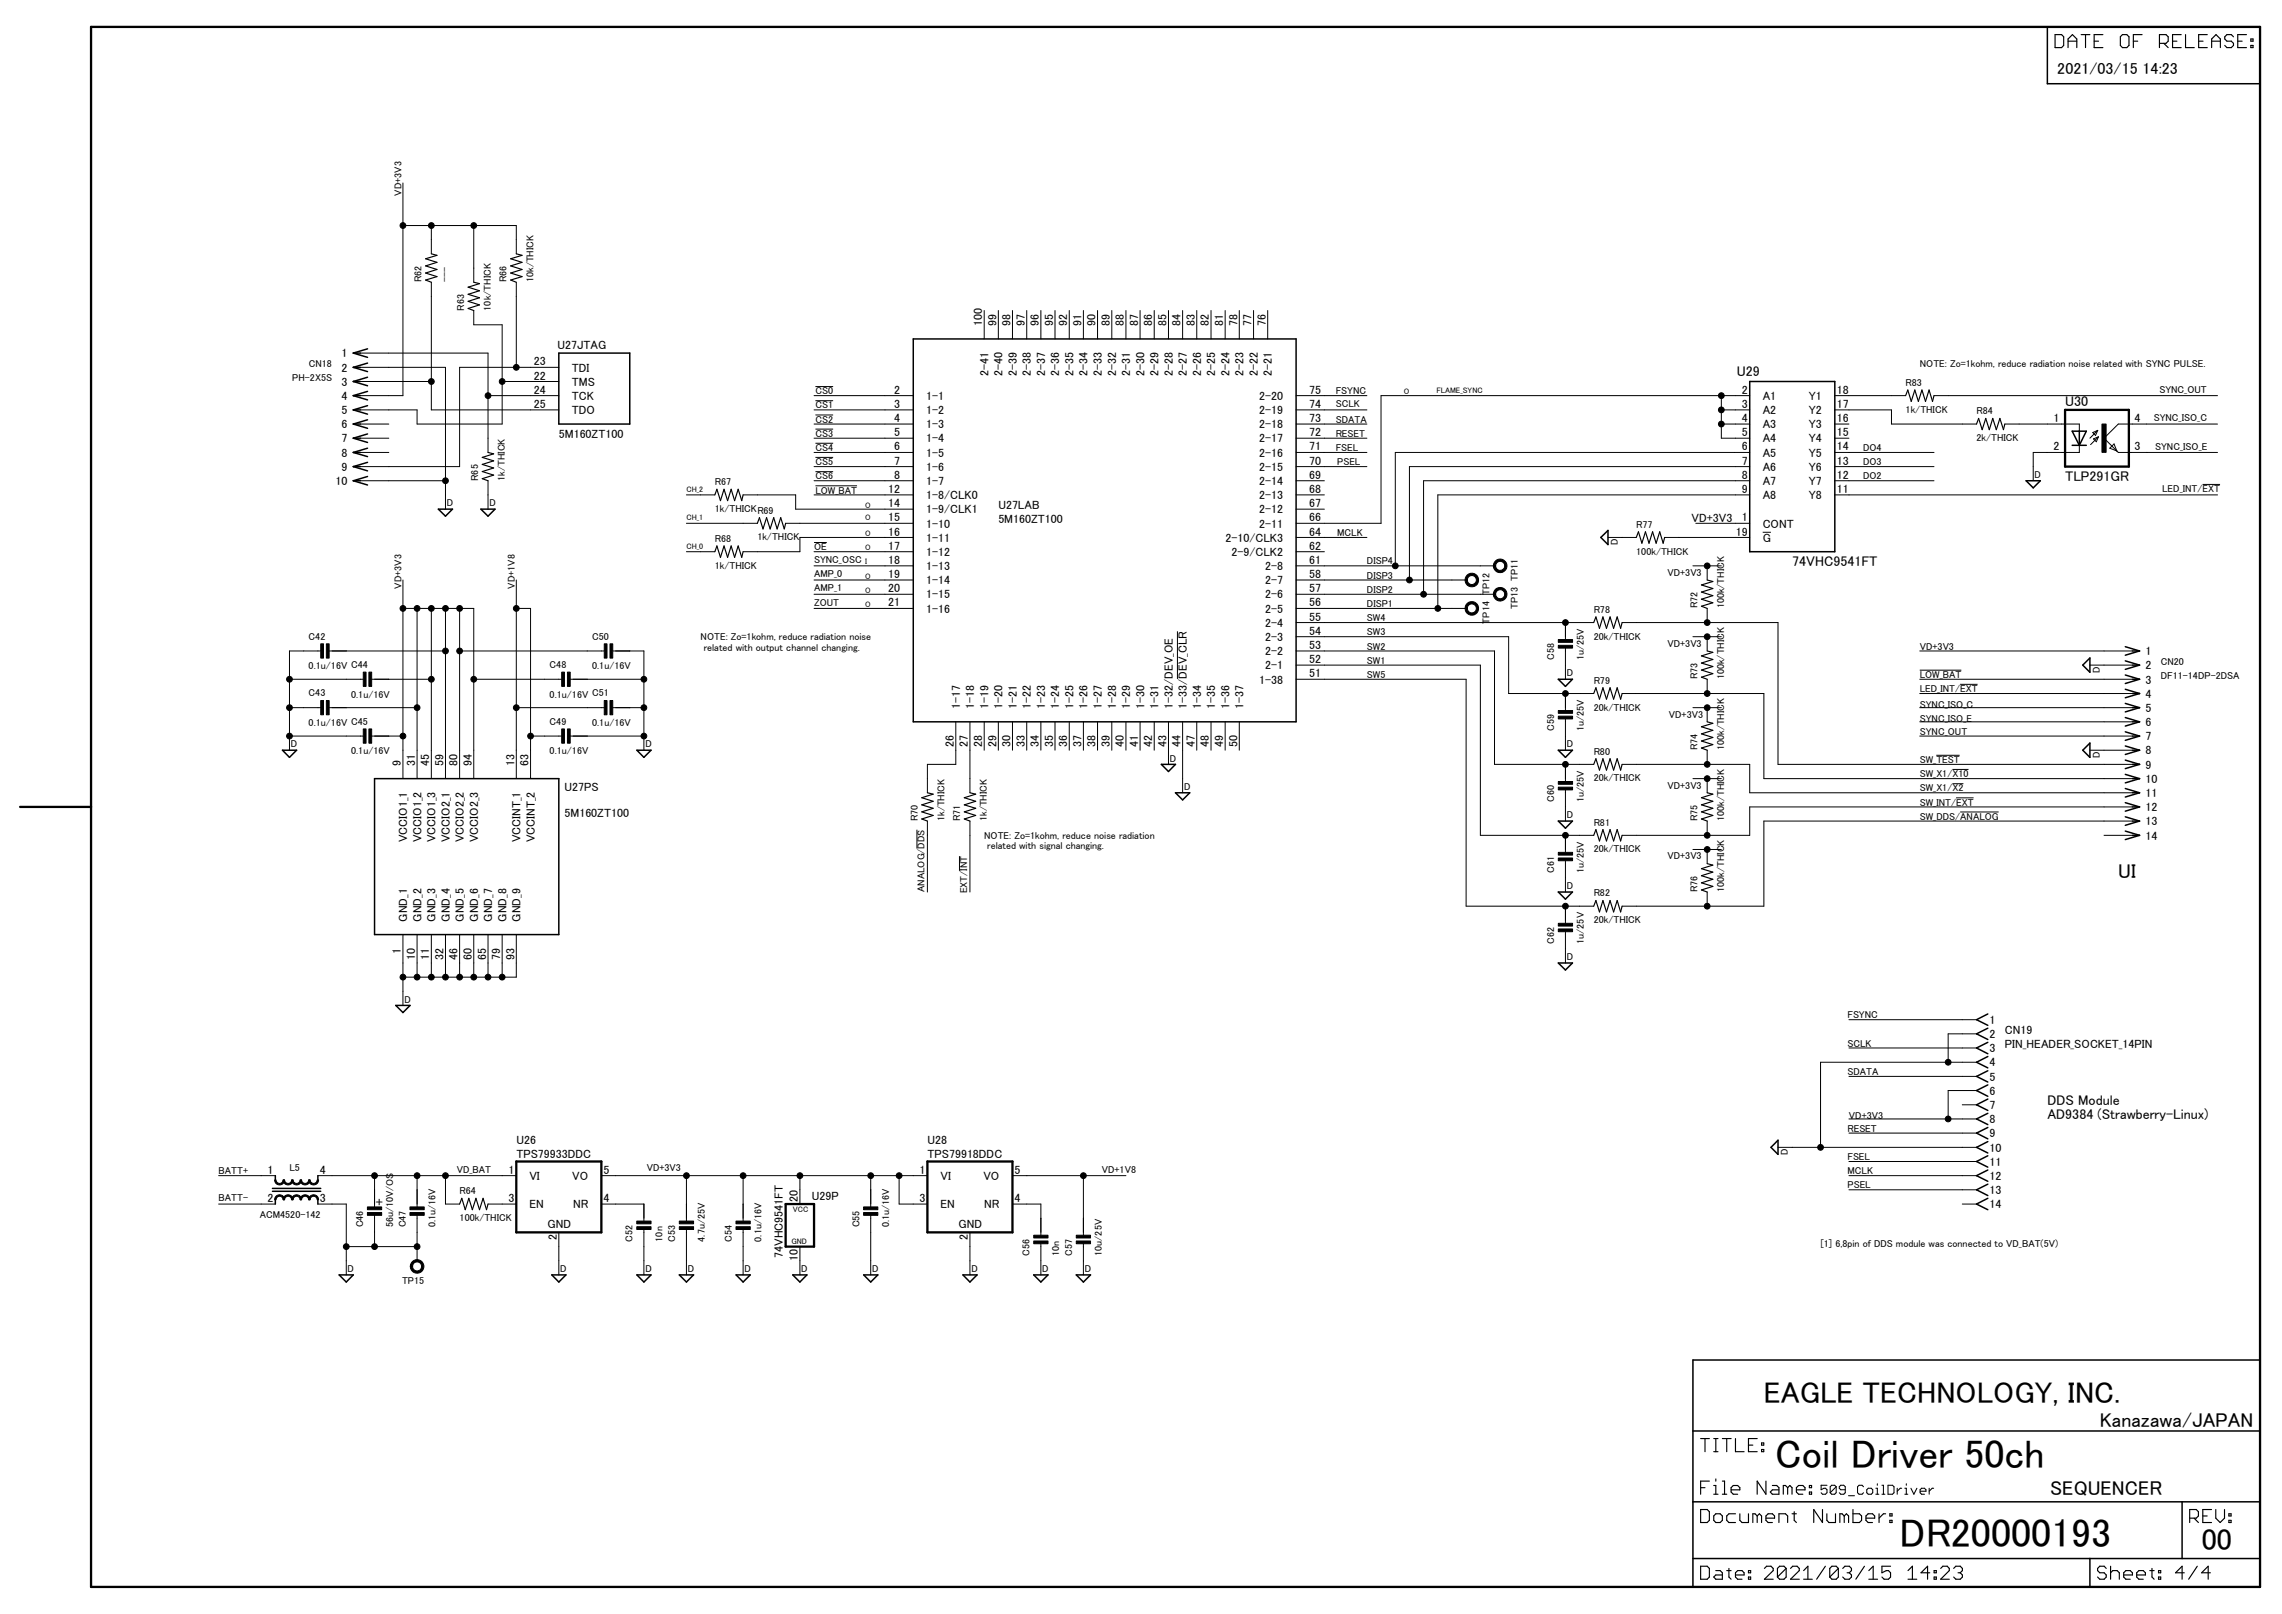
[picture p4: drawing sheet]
<svg xmlns="http://www.w3.org/2000/svg" width="420mm" height="297mm" viewBox="0 0 420 297" stroke-linecap="round" stroke-linejoin="round" font-family="sans-serif">
<defs><g id="words">
<g font-size="7.4">
<text x="326.8" y="270.1">Coil Driver 50ch</text>
<text x="349.8" y="284.7">DR20000193</text>
</g>
<g font-size="5.5">
<text x="324.8" y="258.1">EAGLE TECHNOLOGY, INC.</text>
<text x="405.4" y="285.3">00</text>
</g>
<g font-size="3.7">
<text x="390" y="161.6">UI</text>
<text x="386.6" y="262.6">Kanazawa/JAPAN</text>
<text x="377.5" y="275.1">SEQUENCER</text>
</g>
<g font-size="2.9">
<text x="378.8" y="13.6">2021/03/15</text>
<text x="394.5" y="13.6">14:23</text>
</g>
<g font-size="2.6">
<text x="319.8" y="69.2">U29</text>
<text x="380.2" y="74.8">U30</text>
<text x="380.2" y="88.5">TLP291GR</text>
<text x="330" y="104.1">74VHC9541FT</text>
<text x="377" y="203.3">DDS Module</text>
<text x="377" y="205.9">AD9384 (Strawberry-Linux)</text>
<text x="69.2" y="222.1">+</text>
</g>
<g font-size="2.2">
<text x="180.8" y="60" transform="rotate(-90 180.8 60)">100</text>
<text x="183.4" y="60" transform="rotate(-90 183.4 60)">99</text>
<text x="186.1" y="60" transform="rotate(-90 186.1 60)">98</text>
<text x="188.7" y="60" transform="rotate(-90 188.7 60)">97</text>
<text x="191.3" y="60" transform="rotate(-90 191.3 60)">96</text>
<text x="193.9" y="60" transform="rotate(-90 193.9 60)">95</text>
<text x="196.5" y="60" transform="rotate(-90 196.5 60)">92</text>
<text x="199.1" y="60" transform="rotate(-90 199.1 60)">91</text>
<text x="201.7" y="60" transform="rotate(-90 201.7 60)">90</text>
<text x="204.3" y="60" transform="rotate(-90 204.3 60)">89</text>
<text x="206.9" y="60" transform="rotate(-90 206.9 60)">88</text>
<text x="209.5" y="60" transform="rotate(-90 209.5 60)">87</text>
<text x="212.2" y="60" transform="rotate(-90 212.2 60)">86</text>
<text x="214.8" y="60" transform="rotate(-90 214.8 60)">85</text>
<text x="217.4" y="60" transform="rotate(-90 217.4 60)">84</text>
<text x="220" y="60" transform="rotate(-90 220 60)">83</text>
<text x="222.6" y="60" transform="rotate(-90 222.6 60)">82</text>
<text x="225.2" y="60" transform="rotate(-90 225.2 60)">81</text>
<text x="227.8" y="60" transform="rotate(-90 227.8 60)">78</text>
<text x="230.4" y="60" transform="rotate(-90 230.4 60)">77</text>
<text x="233" y="60" transform="rotate(-90 233 60)">76</text>
<text x="62.9" y="65.8">1</text>
<text x="102.6" y="64.2">U27JTAG</text>
<text x="62.9" y="68.4">2</text>
<text x="62.9" y="71">3</text>
<text x="98.3" y="67.2">23</text>
<text x="98.3" y="69.8">22</text>
<text x="105.3" y="68.4">TDI</text>
<text x="105.3" y="71">TMS</text>
<text x="182" y="69.2" transform="rotate(-90 182 69.2)">2-41</text>
<text x="184.6" y="69.2" transform="rotate(-90 184.6 69.2)">2-40</text>
<text x="187.2" y="69.2" transform="rotate(-90 187.2 69.2)">2-39</text>
<text x="189.8" y="69.2" transform="rotate(-90 189.8 69.2)">2-38</text>
<text x="192.4" y="69.2" transform="rotate(-90 192.4 69.2)">2-37</text>
<text x="195" y="69.2" transform="rotate(-90 195 69.2)">2-36</text>
<text x="197.6" y="69.2" transform="rotate(-90 197.6 69.2)">2-35</text>
<text x="200.3" y="69.2" transform="rotate(-90 200.3 69.2)">2-34</text>
<text x="202.9" y="69.2" transform="rotate(-90 202.9 69.2)">2-33</text>
<text x="205.5" y="69.2" transform="rotate(-90 205.5 69.2)">2-32</text>
<text x="208.1" y="69.2" transform="rotate(-90 208.1 69.2)">2-31</text>
<text x="210.7" y="69.2" transform="rotate(-90 210.7 69.2)">2-30</text>
<text x="213.3" y="69.2" transform="rotate(-90 213.3 69.2)">2-29</text>
<text x="215.9" y="69.2" transform="rotate(-90 215.9 69.2)">2-28</text>
<text x="218.5" y="69.2" transform="rotate(-90 218.5 69.2)">2-27</text>
<text x="221.1" y="69.2" transform="rotate(-90 221.1 69.2)">2-26</text>
<text x="223.7" y="69.2" transform="rotate(-90 223.7 69.2)">2-25</text>
<text x="226.4" y="69.2" transform="rotate(-90 226.4 69.2)">2-24</text>
<text x="229" y="69.2" transform="rotate(-90 229 69.2)">2-23</text>
<text x="231.6" y="69.2" transform="rotate(-90 231.6 69.2)">2-22</text>
<text x="234.2" y="69.2" transform="rotate(-90 234.2 69.2)">2-21</text>
<text x="62.9" y="73.6">4</text>
<text x="62.9" y="76.2">5</text>
<text x="98.3" y="72.5">24</text>
<text x="98.3" y="75.1">25</text>
<text x="105.3" y="73.6">TCK</text>
<text x="105.3" y="76.2">TDO</text>
<text x="164.6" y="75.1">3</text>
<text x="164.6" y="72.5">2</text>
<text x="164.6" y="77.7">4</text>
<text x="170.6" y="76.2">1-2</text>
<text x="170.6" y="73.6">1-1</text>
<text x="231.8" y="76.2">2-19</text>
<text x="231.8" y="73.6">2-20</text>
<text x="241" y="77.7">73</text>
<text x="241" y="75.1">74</text>
<text x="241" y="72.5">75</text>
<text x="320.7" y="72.5">2</text>
<text x="320.7" y="75.1">3</text>
<text x="320.7" y="77.7">4</text>
<text x="324.6" y="73.6">A1</text>
<text x="324.6" y="76.2">A2</text>
<text x="333" y="73.6">Y1</text>
<text x="333" y="76.2">Y2</text>
<text x="338.2" y="72.5">18</text>
<text x="338.2" y="75.1">17</text>
<text x="338.2" y="77.7">16</text>
<text x="378.1" y="77.7">1</text>
<text x="393" y="77.7">4</text>
<text x="62.9" y="78.8">6</text>
<text x="62.9" y="81.4">7</text>
<text x="102.9" y="80.6">5M160ZT100</text>
<text x="164.6" y="82.9">6</text>
<text x="164.6" y="80.3">5</text>
<text x="170.6" y="81.4">1-4</text>
<text x="170.6" y="78.8">1-3</text>
<text x="231.8" y="81.4">2-17</text>
<text x="231.8" y="78.8">2-18</text>
<text x="241" y="82.9">71</text>
<text x="241" y="80.3">72</text>
<text x="320.7" y="80.3">5</text>
<text x="320.7" y="82.9">6</text>
<text x="324.6" y="78.8">A3</text>
<text x="324.6" y="81.4">A4</text>
<text x="333" y="78.8">Y3</text>
<text x="333" y="81.4">Y4</text>
<text x="338.2" y="80.3">15</text>
<text x="338.2" y="82.9">14</text>
<text x="378.1" y="82.9">2</text>
<text x="393" y="82.9">3</text>
<text x="61.8" y="89.3">10</text>
<text x="62.9" y="84">8</text>
<text x="62.9" y="86.7">9</text>
<text x="164.6" y="88.1">8</text>
<text x="164.6" y="85.5">7</text>
<text x="170.6" y="89.3">1-7</text>
<text x="170.6" y="86.7">1-6</text>
<text x="170.6" y="84">1-5</text>
<text x="231.8" y="89.3">2-14</text>
<text x="231.8" y="86.7">2-15</text>
<text x="231.8" y="84">2-16</text>
<text x="241" y="88.1">69</text>
<text x="241" y="85.5">70</text>
<text x="320.7" y="85.5">7</text>
<text x="320.7" y="88.1">8</text>
<text x="324.6" y="84">A5</text>
<text x="324.6" y="86.7">A6</text>
<text x="324.6" y="89.3">A7</text>
<text x="333" y="84">Y5</text>
<text x="333" y="86.7">Y6</text>
<text x="333" y="89.3">Y7</text>
<text x="338.2" y="85.5">13</text>
<text x="338.2" y="88.1">12</text>
<text x="163.5" y="95.9">15</text>
<text x="163.5" y="93.3">14</text>
<text x="163.5" y="90.7">12</text>
<text x="170.6" y="94.5">1-9/CLK1</text>
<text x="170.6" y="91.9">1-8/CLK0</text>
<text x="183.8" y="93.7">U27LAB</text>
<text x="231.8" y="94.5">2-12</text>
<text x="231.8" y="91.9">2-13</text>
<text x="241" y="95.9">66</text>
<text x="241" y="93.3">67</text>
<text x="241" y="90.7">68</text>
<text x="320.7" y="90.7">9</text>
<text x="320.7" y="95.9">1</text>
<text x="324.6" y="91.9">A8</text>
<text x="333" y="91.9">Y8</text>
<text x="338.2" y="90.7">11</text>
<text x="163.5" y="98.6">16</text>
<text x="163.5" y="101.2">17</text>
<text x="170.6" y="99.7">1-11</text>
<text x="170.6" y="97.1">1-10</text>
<text x="183.8" y="96.3">5M160ZT100</text>
<text x="225.7" y="99.7">2-10/CLK3</text>
<text x="231.8" y="97.1">2-11</text>
<text x="241" y="101.2">62</text>
<text x="241" y="98.6">64</text>
<text x="311.4" y="96">VD+3V3</text>
<text x="319.6" y="98.6">19</text>
<text x="324.6" y="99.7">G</text>
<text x="324.6" y="97.1">CONT</text>
<text x="163.5" y="103.8">18</text>
<text x="163.5" y="106.4">19</text>
<text x="170.6" y="102.3">1-12</text>
<text x="170.6" y="104.9">1-13</text>
<text x="170.6" y="107.5">1-14</text>
<text x="226.8" y="102.3">2-9/CLK2</text>
<text x="232.9" y="107.5">2-7</text>
<text x="232.9" y="104.9">2-8</text>
<text x="241" y="106.4">58</text>
<text x="241" y="103.8">61</text>
<text x="163.5" y="109">20</text>
<text x="163.5" y="111.6">21</text>
<text x="170.6" y="110.1">1-15</text>
<text x="170.6" y="112.8">1-16</text>
<text x="232.9" y="112.8">2-5</text>
<text x="232.9" y="110.1">2-6</text>
<text x="241" y="111.6">56</text>
<text x="241" y="109">57</text>
<text x="232.9" y="118">2-3</text>
<text x="232.9" y="115.4">2-4</text>
<text x="241" y="119.4">53</text>
<text x="241" y="116.8">54</text>
<text x="241" y="114.2">55</text>
<text x="231.8" y="125.8">1-38</text>
<text x="232.9" y="123.2">2-1</text>
<text x="232.9" y="120.6">2-2</text>
<text x="241" y="124.7">51</text>
<text x="241" y="122">52</text>
<text x="395" y="120.6">1</text>
<text x="395" y="123.2">2</text>
<text x="395" y="125.8">3</text>
<text x="176.8" y="130.4" transform="rotate(-90 176.8 130.4)">1-17</text>
<text x="179.4" y="130.4" transform="rotate(-90 179.4 130.4)">1-18</text>
<text x="182" y="130.4" transform="rotate(-90 182 130.4)">1-19</text>
<text x="184.6" y="130.4" transform="rotate(-90 184.6 130.4)">1-20</text>
<text x="187.2" y="130.4" transform="rotate(-90 187.2 130.4)">1-21</text>
<text x="189.8" y="130.4" transform="rotate(-90 189.8 130.4)">1-22</text>
<text x="192.4" y="130.4" transform="rotate(-90 192.4 130.4)">1-23</text>
<text x="195" y="130.4" transform="rotate(-90 195 130.4)">1-24</text>
<text x="197.6" y="130.4" transform="rotate(-90 197.6 130.4)">1-25</text>
<text x="200.3" y="130.4" transform="rotate(-90 200.3 130.4)">1-26</text>
<text x="202.9" y="130.4" transform="rotate(-90 202.9 130.4)">1-27</text>
<text x="205.5" y="130.4" transform="rotate(-90 205.5 130.4)">1-28</text>
<text x="208.1" y="130.4" transform="rotate(-90 208.1 130.4)">1-29</text>
<text x="210.7" y="130.4" transform="rotate(-90 210.7 130.4)">1-30</text>
<text x="213.3" y="130.4" transform="rotate(-90 213.3 130.4)">1-31</text>
<text x="215.9" y="130.4" transform="rotate(-90 215.9 130.4)">1-32/DEV_OE</text>
<text x="218.5" y="130.4" transform="rotate(-90 218.5 130.4)">1-33/DEV_CLR</text>
<text x="221.1" y="130.4" transform="rotate(-90 221.1 130.4)">1-34</text>
<text x="223.7" y="130.4" transform="rotate(-90 223.7 130.4)">1-35</text>
<text x="226.4" y="130.4" transform="rotate(-90 226.4 130.4)">1-36</text>
<text x="229" y="130.4" transform="rotate(-90 229 130.4)">1-37</text>
<text x="395" y="128.4">4</text>
<text x="395" y="131">5</text>
<text x="175.6" y="137.5" transform="rotate(-90 175.6 137.5)">26</text>
<text x="178.2" y="137.5" transform="rotate(-90 178.2 137.5)">27</text>
<text x="180.8" y="137.5" transform="rotate(-90 180.8 137.5)">28</text>
<text x="183.4" y="137.5" transform="rotate(-90 183.4 137.5)">29</text>
<text x="186.1" y="137.5" transform="rotate(-90 186.1 137.5)">30</text>
<text x="188.7" y="137.5" transform="rotate(-90 188.7 137.5)">33</text>
<text x="191.3" y="137.5" transform="rotate(-90 191.3 137.5)">34</text>
<text x="193.9" y="137.5" transform="rotate(-90 193.9 137.5)">35</text>
<text x="196.5" y="137.5" transform="rotate(-90 196.5 137.5)">36</text>
<text x="199.1" y="137.5" transform="rotate(-90 199.1 137.5)">37</text>
<text x="201.7" y="137.5" transform="rotate(-90 201.7 137.5)">38</text>
<text x="204.3" y="137.5" transform="rotate(-90 204.3 137.5)">39</text>
<text x="206.9" y="137.5" transform="rotate(-90 206.9 137.5)">40</text>
<text x="209.5" y="137.5" transform="rotate(-90 209.5 137.5)">41</text>
<text x="212.2" y="137.5" transform="rotate(-90 212.2 137.5)">42</text>
<text x="214.8" y="137.5" transform="rotate(-90 214.8 137.5)">43</text>
<text x="217.4" y="137.5" transform="rotate(-90 217.4 137.5)">44</text>
<text x="220" y="137.5" transform="rotate(-90 220 137.5)">47</text>
<text x="222.6" y="137.5" transform="rotate(-90 222.6 137.5)">48</text>
<text x="225.2" y="137.5" transform="rotate(-90 225.2 137.5)">49</text>
<text x="227.8" y="137.5" transform="rotate(-90 227.8 137.5)">50</text>
<text x="395" y="133.6">6</text>
<text x="395" y="136.2">7</text>
<text x="73.8" y="140.9" transform="rotate(-90 73.8 140.9)">9</text>
<text x="76.4" y="140.9" transform="rotate(-90 76.4 140.9)">31</text>
<text x="79" y="140.9" transform="rotate(-90 79 140.9)">45</text>
<text x="81.7" y="140.9" transform="rotate(-90 81.7 140.9)">59</text>
<text x="84.3" y="140.9" transform="rotate(-90 84.3 140.9)">80</text>
<text x="86.9" y="140.9" transform="rotate(-90 86.9 140.9)">94</text>
<text x="94.7" y="140.9" transform="rotate(-90 94.7 140.9)">13</text>
<text x="97.3" y="140.9" transform="rotate(-90 97.3 140.9)">63</text>
<text x="395" y="138.9">8</text>
<text x="395" y="141.5">9</text>
<text x="103.9" y="145.6">U27PS</text>
<text x="395" y="144.1">10</text>
<text x="395" y="146.7">11</text>
<text x="395" y="149.3">12</text>
<text x="75" y="155" transform="rotate(-90 75 155)">VCCIO1_1</text>
<text x="77.6" y="155" transform="rotate(-90 77.6 155)">VCCIO1_2</text>
<text x="80.2" y="155" transform="rotate(-90 80.2 155)">VCCIO1_3</text>
<text x="82.8" y="155" transform="rotate(-90 82.8 155)">VCCIO2_1</text>
<text x="85.4" y="155" transform="rotate(-90 85.4 155)">VCCIO2_2</text>
<text x="88" y="155" transform="rotate(-90 88 155)">VCCIO2_3</text>
<text x="95.9" y="155" transform="rotate(-90 95.9 155)">VCCINT_1</text>
<text x="98.5" y="155" transform="rotate(-90 98.5 155)">VCCINT_2</text>
<text x="103.9" y="150.3">5M160ZT100</text>
<text x="395" y="151.9">13</text>
<text x="395" y="154.5">14</text>
<text x="75" y="169.6" transform="rotate(-90 75 169.6)">GND_1</text>
<text x="77.6" y="169.6" transform="rotate(-90 77.6 169.6)">GND_2</text>
<text x="80.2" y="169.6" transform="rotate(-90 80.2 169.6)">GND_3</text>
<text x="82.8" y="169.6" transform="rotate(-90 82.8 169.6)">GND_4</text>
<text x="85.4" y="169.6" transform="rotate(-90 85.4 169.6)">GND_5</text>
<text x="88" y="169.6" transform="rotate(-90 88 169.6)">GND_6</text>
<text x="90.6" y="169.6" transform="rotate(-90 90.6 169.6)">GND_7</text>
<text x="93.2" y="169.6" transform="rotate(-90 93.2 169.6)">GND_8</text>
<text x="95.9" y="169.6" transform="rotate(-90 95.9 169.6)">GND_9</text>
<text x="73.8" y="175.5" transform="rotate(-90 73.8 175.5)">1</text>
<text x="76.4" y="176.6" transform="rotate(-90 76.4 176.6)">10</text>
<text x="79" y="176.6" transform="rotate(-90 79 176.6)">11</text>
<text x="81.7" y="176.6" transform="rotate(-90 81.7 176.6)">32</text>
<text x="84.3" y="176.6" transform="rotate(-90 84.3 176.6)">46</text>
<text x="86.9" y="176.6" transform="rotate(-90 86.9 176.6)">60</text>
<text x="89.5" y="176.6" transform="rotate(-90 89.5 176.6)">65</text>
<text x="92.1" y="176.6" transform="rotate(-90 92.1 176.6)">79</text>
<text x="94.7" y="176.6" transform="rotate(-90 94.7 176.6)">93</text>
<text x="366.3" y="188.4">1</text>
<text x="366.3" y="191.1">2</text>
<text x="369.1" y="190.3">CN19</text>
<text x="366.3" y="193.7">3</text>
<text x="366.3" y="196.3">4</text>
<text x="369.1" y="192.9">PIN_HEADER_SOCKET_14PIN</text>
<text x="366.3" y="198.9">5</text>
<text x="366.3" y="201.5">6</text>
<text x="366.3" y="204.1">7</text>
<text x="366.3" y="206.7">8</text>
<text x="366.3" y="209.3">9</text>
<text x="95.1" y="213.1">TPS79933DDC</text>
<text x="95.1" y="210.5">U26</text>
<text x="170.8" y="213.1">TPS79918DDC</text>
<text x="170.8" y="210.5">U28</text>
<text x="366.3" y="211.9">10</text>
<text x="366.3" y="214.5">11</text>
<text x="49.2" y="221.2">2</text>
<text x="49.2" y="216">1</text>
<text x="58.9" y="221.2">3</text>
<text x="58.9" y="216">4</text>
<text x="93.6" y="216">1</text>
<text x="93.6" y="221.2">3</text>
<text x="97.5" y="217.2">VI</text>
<text x="105.4" y="217.2">VO</text>
<text x="111.1" y="216">5</text>
<text x="111.1" y="221.2">4</text>
<text x="146.9" y="221.2" transform="rotate(-90 146.9 221.2)">20</text>
<text x="149.5" y="220.9">U29P</text>
<text x="169.3" y="216">1</text>
<text x="169.3" y="221.2">3</text>
<text x="173.2" y="217.2">VI</text>
<text x="181.1" y="217.2">VO</text>
<text x="186.8" y="216">5</text>
<text x="186.8" y="221.2">4</text>
<text x="366.3" y="217.2">12</text>
<text x="366.3" y="219.8">13</text>
<text x="97.5" y="222.4">EN</text>
<text x="100.8" y="226">GND</text>
<text x="105.5" y="222.4">NR</text>
<text x="173.2" y="222.4">EN</text>
<text x="176.5" y="226">GND</text>
<text x="181.2" y="222.4">NR</text>
<text x="366.3" y="222.4">14</text>
<text x="102.5" y="228.3" transform="rotate(-90 102.5 228.3)">2</text>
<text x="144.1" y="231.5" transform="rotate(-90 144.1 231.5)">74VHC9541FT</text>
<text x="146.9" y="232" transform="rotate(-90 146.9 232)">10</text>
<text x="178.2" y="228.3" transform="rotate(-90 178.2 228.3)">2</text>
</g>
<g font-size="1.8">
<text x="73.9" y="36" transform="rotate(-90 73.9 36)">VD+3V3</text>
<text x="77.6" y="51.9" transform="rotate(-90 77.6 51.9)">R62</text>
<text x="82.5" y="51.9" transform="rotate(-90 82.5 51.9)">---</text>
<text x="93.3" y="51.9" transform="rotate(-90 93.3 51.9)">R66</text>
<text x="98.2" y="51.9" transform="rotate(-90 98.2 51.9)">10k/THICK</text>
<text x="85.4" y="57.2" transform="rotate(-90 85.4 57.2)">R63</text>
<text x="90.4" y="57.2" transform="rotate(-90 90.4 57.2)">10k/THICK</text>
<text x="53.8" y="70.2">PH-2X5S</text>
<text x="56.9" y="67.6">CN18</text>
<text x="350.9" y="71">R83</text>
<text x="353.5" y="67.6">NOTE: Zo=1kohm, reduce radiation noise related with SYNC PULSE.</text>
<text x="150.1" y="77.8">CS2</text>
<text x="150.1" y="75.2">CS1</text>
<text x="150.1" y="72.6">CS0</text>
<text x="245.9" y="72.6">FSYNC</text>
<text x="245.9" y="74.9">SCLK</text>
<text x="245.9" y="77.8">SDATA</text>
<text x="350.9" y="76">1k/THICK</text>
<text x="363.9" y="76.2">R84</text>
<text x="396.5" y="77.5">SYNC_ISO_C</text>
<text x="397.6" y="72.3">SYNC_OUT</text>
<text x="150.1" y="83">CS4</text>
<text x="150.1" y="80.4">CS3</text>
<text x="245.9" y="80.4">RESET</text>
<text x="245.9" y="83">FSEL</text>
<text x="343" y="83">DO4</text>
<text x="363.9" y="81.2">2k/THICK</text>
<text x="396.8" y="82.7">SYNC_ISO_E</text>
<text x="88" y="88.5" transform="rotate(-90 88 88.5)">R65</text>
<text x="93" y="88.5" transform="rotate(-90 93 88.5)">1k/THICK</text>
<text x="131.6" y="89.3">R67</text>
<text x="150.1" y="88.2">CS6</text>
<text x="150.1" y="85.6">CS5</text>
<text x="246.2" y="85.6">PSEL</text>
<text x="343" y="85.6">DO3</text>
<text x="343" y="88.2">DO2</text>
<text x="374.6" y="88">D</text>
<text x="82.3" y="93.2">D</text>
<text x="90.1" y="93.2">D</text>
<text x="131.6" y="94.2">1k/THICKR69</text>
<text x="150.1" y="90.8">LOW_BAT</text>
<text x="398.1" y="90.6">LED_INT/EXT</text>
<text x="131.6" y="99.7">R68</text>
<text x="139.4" y="99.4">1k/THICK</text>
<text x="149.9" y="101.3">OE</text>
<text x="246.2" y="98.7">MCLK</text>
<text x="297.9" y="100.4" transform="rotate(-90 297.9 100.4)">D</text>
<text x="301.3" y="97.1">R77</text>
<text x="131.6" y="104.7">1k/THICK</text>
<text x="149.9" y="106.2">AMP_0</text>
<text x="149.9" y="103.6">SYNC_OSC</text>
<text x="251.7" y="106.5">DISP3</text>
<text x="251.7" y="103.9">DISP4</text>
<text x="301.3" y="102.1">100k/THICK</text>
<text x="307" y="106">VD+3V3</text>
<text x="73.9" y="108.3" transform="rotate(-90 73.9 108.3)">VD+3V3</text>
<text x="94.8" y="108.3" transform="rotate(-90 94.8 108.3)">VD+1V8</text>
<text x="149.9" y="108.8">AMP_1</text>
<text x="149.9" y="111.4">ZOUT</text>
<text x="251.7" y="111.7">DISP1</text>
<text x="251.7" y="109.1">DISP2</text>
<text x="279.5" y="112.1" transform="rotate(-90 279.5 112.1)">TP13 TP11</text>
<text x="293.4" y="112.8">R78</text>
<text x="312.5" y="112" transform="rotate(-90 312.5 112)">R72</text>
<text x="317.5" y="112" transform="rotate(-90 317.5 112)">100k/THICK</text>
<text x="56.8" y="117.7">C42</text>
<text x="109" y="117.7">C50</text>
<text x="129" y="117.9">NOTE: Zo=1kohm, reduce radiation noise</text>
<text x="129.6" y="119.8">related with output channel changing.</text>
<text x="251.7" y="116.9">SW3</text>
<text x="251.7" y="119.5">SW2</text>
<text x="251.7" y="114.3">SW4</text>
<text x="274.3" y="114.7" transform="rotate(-90 274.3 114.7)">TP14 TP12</text>
<text x="293.4" y="117.7">20k/THICK</text>
<text x="307" y="119">VD+3V3</text>
<text x="353.5" y="119.5">VD+3V3</text>
<text x="56.8" y="123.2">0.1u/16V C44</text>
<text x="101.2" y="122.9">C48</text>
<text x="109" y="123.2">0.1u/16V</text>
<text x="251.7" y="122.1">SW1</text>
<text x="251.7" y="124.8">SW5</text>
<text x="286.1" y="121.5" transform="rotate(-90 286.1 121.5)">C58</text>
<text x="288.5" y="124.5">D</text>
<text x="291.6" y="121.5" transform="rotate(-90 291.6 121.5)">1u/25V</text>
<text x="293.4" y="125.8">R79</text>
<text x="312.5" y="125" transform="rotate(-90 312.5 125)">R73</text>
<text x="317.5" y="125" transform="rotate(-90 317.5 125)">100k/THICK</text>
<text x="353.5" y="124.8">LOW_BAT</text>
<text x="386.6" y="123.9" transform="rotate(-90 386.6 123.9)">D</text>
<text x="397.8" y="125">DF11-14DP-2DSA</text>
<text x="397.8" y="122.4">CN20</text>
<text x="56.8" y="128.2">C43</text>
<text x="64.7" y="128.4">0.1u/16V</text>
<text x="101.2" y="128.4">0.1u/16V C51</text>
<text x="293.4" y="130.8">20k/THICK</text>
<text x="353.5" y="130.2">SYNC_ISO_C</text>
<text x="353.5" y="127.4">LED_INT/EXT</text>
<text x="53.6" y="137.5">D</text>
<text x="56.8" y="133.6">0.1u/16V C45</text>
<text x="101.2" y="133.4">C49</text>
<text x="109" y="133.6">0.1u/16V</text>
<text x="118.8" y="137.5">D</text>
<text x="286.1" y="134.5" transform="rotate(-90 286.1 134.5)">C59</text>
<text x="288.5" y="137.5">D</text>
<text x="291.6" y="134.5" transform="rotate(-90 291.6 134.5)">1u/25V</text>
<text x="307.3" y="132.1">VD+3V3</text>
<text x="353.5" y="135.2">SYNC_OUT</text>
<text x="353.5" y="132.8">SYNC_ISO_E</text>
<text x="64.7" y="138.9">0.1u/16V</text>
<text x="101.2" y="138.9">0.1u/16V</text>
<text x="215.4" y="140.2">D</text>
<text x="293.4" y="143.8">20k/THICK</text>
<text x="293.4" y="138.9">R80</text>
<text x="312.5" y="138.1" transform="rotate(-90 312.5 138.1)">R74</text>
<text x="317.5" y="138.1" transform="rotate(-90 317.5 138.1)">100k/THICK</text>
<text x="353.5" y="140.4">SW_TEST</text>
<text x="353.5" y="143">SW_X1/X10</text>
<text x="386.6" y="139.5" transform="rotate(-90 386.6 139.5)">D</text>
<text x="218" y="145.4">D</text>
<text x="286.1" y="147.6" transform="rotate(-90 286.1 147.6)">C60</text>
<text x="291.6" y="147.6" transform="rotate(-90 291.6 147.6)">1u/25V</text>
<text x="307" y="145.1">VD+3V3</text>
<text x="353.5" y="145.6">SW_X1/X2</text>
<text x="353.5" y="148.2">SW_INT/EXT</text>
<text x="169" y="151.1" transform="rotate(-90 169 151.1)">R70</text>
<text x="173.9" y="151.1" transform="rotate(-90 173.9 151.1)">1k/THICK</text>
<text x="176.8" y="151.1" transform="rotate(-90 176.8 151.1)">R71</text>
<text x="181.2" y="154.4">NOTE: Zo=1kohm, reduce noise radiation</text>
<text x="181.7" y="151.1" transform="rotate(-90 181.7 151.1)">1k/THICK</text>
<text x="288.5" y="150.6">D</text>
<text x="293.4" y="151.9">R81</text>
<text x="312.5" y="151.1" transform="rotate(-90 312.5 151.1)">R75</text>
<text x="317.5" y="151.1" transform="rotate(-90 317.5 151.1)">100k/THICK</text>
<text x="353.5" y="150.9">SW_DDS/ANALOG</text>
<text x="181.8" y="156.3">related with signal changing.</text>
<text x="286.1" y="160.6" transform="rotate(-90 286.1 160.6)">C61</text>
<text x="291.6" y="160.6" transform="rotate(-90 291.6 160.6)">1u/25V</text>
<text x="293.4" y="156.9">20k/THICK</text>
<text x="307" y="158.2">VD+3V3</text>
<text x="170.2" y="164.2" transform="rotate(-90 170.2 164.2)">ANALOG/DDS</text>
<text x="178.1" y="164.4" transform="rotate(-90 178.1 164.4)">EXT/INT</text>
<text x="288.5" y="163.6">D</text>
<text x="293.4" y="165">R82</text>
<text x="312.5" y="164.2" transform="rotate(-90 312.5 164.2)">R76</text>
<text x="317.5" y="164.2" transform="rotate(-90 317.5 164.2)">100k/THICK</text>
<text x="286.1" y="173.7" transform="rotate(-90 286.1 173.7)">C62</text>
<text x="291.6" y="173.7" transform="rotate(-90 291.6 173.7)">1u/25V</text>
<text x="293.4" y="169.9">20k/THICK</text>
<text x="288.5" y="176.7">D</text>
<text x="74.4" y="184.5">D</text>
<text x="340.2" y="187.4">FSYNC</text>
<text x="340.2" y="192.6">SCLK</text>
<text x="340.2" y="197.8">SDATA</text>
<text x="340.2" y="208.3">RESET</text>
<text x="340.4" y="205.9">VD+3V3</text>
<text x="53.3" y="215.5">L5</text>
<text x="84.1" y="215.8">VD_BAT</text>
<text x="119.1" y="215.6">VD+3V3</text>
<text x="202.9" y="215.8">VD+1V8</text>
<text x="329.2" y="212.6" transform="rotate(-90 329.2 212.6)">D</text>
<text x="340.2" y="213.5">FSEL</text>
<text x="40.3" y="216.1">BATT+</text>
<text x="40.3" y="221.1">BATT-</text>
<text x="84.6" y="219.8">R64</text>
<text x="340.2" y="218.7">PSEL</text>
<text x="340.2" y="216.1">MCLK</text>
<text x="47.8" y="224.2">ACM4520-142</text>
<text x="66.9" y="225.9" transform="rotate(-90 66.9 225.9)">C46</text>
<text x="72.4" y="225.9" transform="rotate(-90 72.4 225.9)">56u/10V/OS</text>
<text x="74.7" y="225.9" transform="rotate(-90 74.7 225.9)">C47</text>
<text x="80.2" y="225.9" transform="rotate(-90 80.2 225.9)">0.1u/16V</text>
<text x="84.6" y="224.7">100k/THICK</text>
<text x="158.2" y="225.9" transform="rotate(-90 158.2 225.9)">C55</text>
<text x="163.7" y="225.9" transform="rotate(-90 163.7 225.9)">0.1u/16V</text>
<text x="116.5" y="228.5" transform="rotate(-90 116.5 228.5)">C52</text>
<text x="122" y="228.5" transform="rotate(-90 122 228.5)">10n</text>
<text x="124.3" y="228.5" transform="rotate(-90 124.3 228.5)">C53</text>
<text x="129.8" y="228.5" transform="rotate(-90 129.8 228.5)">4.7u/25V</text>
<text x="134.7" y="228.5" transform="rotate(-90 134.7 228.5)">C54</text>
<text x="140.2" y="228.5" transform="rotate(-90 140.2 228.5)">0.1u/16V</text>
<text x="189.6" y="231.1" transform="rotate(-90 189.6 231.1)">C56</text>
<text x="195" y="231.1" transform="rotate(-90 195 231.1)">10n</text>
<text x="197.4" y="231.1" transform="rotate(-90 197.4 231.1)">C57</text>
<text x="202.9" y="231.1" transform="rotate(-90 202.9 231.1)">10u/25V</text>
<text x="335.2" y="229.4">[1] 6,8pin of DDS module was connected to VD_BAT(5V)</text>
<text x="64" y="234.1">D</text>
<text x="74" y="236.3">TP15</text>
<text x="103.2" y="234.1">D</text>
<text x="118.8" y="234.1">D</text>
<text x="126.7" y="234.1">D</text>
<text x="137.1" y="234.1">D</text>
<text x="147.5" y="234.1">D</text>
<text x="160.6" y="234.1">D</text>
<text x="178.9" y="234.1">D</text>
<text x="191.9" y="234.1">D</text>
<text x="199.7" y="234.1">D</text>
</g>
<g font-size="1.5">
<text x="258.5" y="72.6">O</text>
<text x="264.5" y="72.3">FLAME_SYNC</text>
<text x="126.4" y="95.8">CH_1</text>
<text x="126.4" y="90.6">CH_2</text>
<text x="159.3" y="93.4">O</text>
<text x="159.3" y="95.8">O</text>
<text x="126.4" y="101">CH_0</text>
<text x="159.3" y="101.3">O</text>
<text x="159.3" y="98.7">O</text>
<text x="159.3" y="103.9">I</text>
<text x="159.3" y="106.5">O</text>
<text x="159.3" y="109.1">O</text>
<text x="159.3" y="111.7">O</text>
<text x="146" y="223">VCC</text>
<text x="145.7" y="229">GND</text>
</g>
</g></defs>
<g fill="none" stroke="#000" stroke-width=".18">
<path d="M74.2 33.7v39.1h-7.8M74.2 41.5h20.9v5.2M79.4 51.9v23.5h23.5M79.4 41.5v5.2M87.2 57.1v2.7h5.3v18.2h-15.7v-2.6h-10.4M87.2 41.5v10.4M95.1 51.9v15.7M181.2 57.1v5.3M183.8 57.1v5.3M186.4 57.1v5.3M189 57.1v5.3M191.6 57.1v5.3"/>
<path d="M194.2 57.1v5.3M196.9 57.1v5.3M199.5 57.1v5.3M202.1 57.1v5.3M204.7 57.1v5.3M207.3 57.1v5.3M209.9 57.1v5.3M212.5 57.1v5.3M215.1 57.1v5.3M217.7 57.1v5.3M220.3 57.1v5.3M223 57.1v5.3"/>
<path d="M225.6 57.1v5.3M228.2 57.1v5.3M230.8 57.1v5.3M233.4 57.1v5.3M66.4 67.6h15.6v26.1M66.4 70.2h13M66.4 65h23.5v18.3M66.4 78h5.2M89.9 72.8h13M92.5 70.2h10.4M102.9 67.6h-18.3v18.3h-18.2M149.9 72.8h18.2"/>
<path d="M149.9 75.4h18.2M149.9 78h18.2M150.1 79h3.3M150.1 76.4h3.3M150.1 73.7h3.3M150.1 71.1h3.3M238.6 72.8h13.1M238.6 75.4h13.1M238.6 78h13.1M316.9 75.4h5.3M316.9 72.8v7.8h5.3M316.9 78h5.3"/>
<path d="M322.2 72.8h-67.9v23.5h-15.7M337.8 72.8h13.1M337.8 75.4h10.5v2.6h15.6M337.8 78h2.6M356.1 72.8h52.2M369.1 78h13.7v1.4M385.3 79.6l.9-.4-.4 .9zM386.2 79.2l-1.4 1.4M408.3 78h-18.3l-2.6 2.6 2.6 2.7h18.3M66.4 88.5h15.6M66.4 83.3h5.2M66.4 80.6h5.2"/>
<path d="M89.9 88.5v5.2M126.4 96.3h13M126.4 91.1h5.2M136.8 91.1h9.7v2.6h21.6M144.7 96.3h23.4M149.9 99.8h2.3M149.9 88.5h18.2M149.9 85.9h18.2M149.9 83.3h18.2M149.9 80.6h18.2M149.9 91.1h18.2M150.1 89.4h7.7"/>
<path d="M150.1 86.8h3.3M150.1 84.2h3.3M150.1 81.6h3.3M168.1 98.9h-20.8v2.6h-10.5M238.6 98.9h13.1M238.6 93.7h5.2M238.6 88.5h5.2M238.6 85.9h13.1M238.6 83.3h13.1M238.6 80.6h13.1M238.6 91.1h5.2M296.1 98.9h5.2"/>
<path d="M306.5 98.9h15.7M312.2 96.3h10M322.2 88.5h-60.1v20.9M322.2 85.9h-62.7v20.8M322.2 83.3h-65.3v20.8M322.2 91.1h-57.5v20.9M324.5 98h1.6M337.8 88.5h18.3M337.8 85.9h18.3M337.8 83.3h18.3M337.8 80.6h2.6M337.8 91.1h70.5"/>
<path d="M382.8 82v1.3h-8.4v5.2M385.4 80.8l1-.4-.4 .9zM386.4 80.4l-1.5 1.4M389.2 81.7l.5 1.3-1.2-.5zM405.5 89.2h3.2M59.1 119.8h-5.8v18.3M60.6 119.8h21.4M74.2 106.7v36.6M74.2 112h13v31.3M76.8 112v31.3M79.4 112v31.3M82 112v31.3"/>
<path d="M84.6 112v31.3M84.6 119.8h26.7M95.1 106.7v36.6M95.1 112h2.6v31.3M112.8 119.8h5.8v18.3M126.4 101.5h5.2M149.9 101.5h18.2M149.9 104.1h18.2M149.9 106.7h18.2M149.9 109.4h18.2M149.9 112h18.2M216.8 116.2v8.7"/>
<path d="M238.6 101.5h5.2M238.6 104.1h36.6M238.6 106.7h31.3M238.6 109.4h36.6M238.6 112h31.3M238.6 119.8h36.6v20.9h18.2M238.6 117.2h39.2v10.4h15.6M238.6 114.6h54.8M288.2 114.6v3.1M288.2 119.3v5.7M298.7 114.6h28.7v26.1h65.2M311.7 104.1h5.2"/>
<path d="M311.7 117.2h5.2M314.3 104.1v2.6M314.3 112v2.6M314.3 117.2v2.6M353.5 119.8h39.1M53.3 125h13.6M53.3 130.2h5.8M53.3 135.5h13.6M60.6 130.2h16.2M68.5 125h10.9M68.5 135.5h5.7M87.2 125h16.2"/>
<path d="M95.1 130.2h16.2M97.7 135.5h5.7M105 125h13.6M105 135.5h13.6M112.8 130.2h5.8M176 132.8v7.9h-5.2v5.2M178.6 132.8v13.1M181.2 132.8v5.3M183.8 132.8v5.3M186.4 132.8v5.3M189 132.8v5.3M191.6 132.8v5.3"/>
<path d="M194.2 132.8v5.3M196.9 132.8v5.3M199.5 132.8v5.3M202.1 132.8v5.3M204.7 132.8v5.3M207.3 132.8v5.3M209.9 132.8v5.3M212.5 132.8v5.3M215.1 132.8v7.9M217.7 132.8v13.1M220.3 132.8v5.3M223 132.8v5.3"/>
<path d="M225.6 132.8v5.3M228.2 132.8v5.3M238.6 125h31.3v41.8h23.5M238.6 122.4h34v31.3h20.8M288.2 127.6v3.2M288.2 132.3v5.8M298.7 127.6h26.1v15.7h67.8M311.7 130.2h5.2M314.3 125v2.6M314.3 130.2v2.6M314.3 138.1v2.6M353.5 123.3h7.6"/>
<path d="M353.5 125h39.1M353.5 130.2h39.1M353.5 135.5h39.1M353.5 127.6h39.1M353.5 132.8h39.1M356.5 139h4.3M360.9 125.9h3.2M384.8 122.4h7.8M384.8 138.1h7.8M168.8 152.7v3.5M170.8 151.1v13.1M176.7 157.6v2.7"/>
<path d="M178.6 151.1v13.1M288.2 140.7v3.1M288.2 145.4v5.7M288.2 153.7v3.2M288.2 158.4v5.8M298.7 140.7h23.5v5.2h70.4M311.7 143.3h5.2M311.7 156.3h5.2M314.3 143.3v2.6M314.3 151.1v2.6M314.3 156.3v2.6M359.5 141.6h2.9"/>
<path d="M359.5 144.2h2M360.2 146.8h3.2M360.9 149.4h7.1M387.4 153.7h5.2M392.6 148.5h-70.4v5.2h-23.5M392.6 151.1h-67.8v15.7h-26.1M74.2 172v13M76.8 172v7.8M79.4 172v7.8M82 172v7.8M84.6 172v7.8M87.2 172v7.8"/>
<path d="M89.9 172v7.8M92.5 172v7.8M95.1 172v7.8h-20.9M288.2 166.8v3.1M288.2 171.5v5.7M314.3 164.2v2.6M340.4 187.7h23.5M340.4 192.9h23.5M340.4 198.1h23.5M363.9 190.3h-5.2v5.2M363.9 195.5h-28.7v15.7M40.3 216.4h10.4"/>
<path d="M58.5 216.4h36.6M69 216.4v5.7M76.8 216.4v5.7M82 216.4v5.2h2.6M110.7 216.4h60.1M126.4 216.4v8.3M136.8 216.4v8.3M147.3 216.4v5.2M160.3 216.4v5.7M165.5 216.4v5.2h5.3M186.4 216.4h20.9M199.5 216.4v10.9"/>
<path d="M327.4 211.2h36.5M340.4 216.4h23.5M340.4 205.9h23.5M340.4 208.5h23.5M340.4 213.8h23.5M340.4 219h23.5M361.3 203.3h2.6M363.9 200.7h-5.2v5.2M40.3 221.6h10.4M58.5 221.6h5.3v13M63.8 229.4h13M69 223.7v5.7"/>
<path d="M76.8 223.7v8.3M89.9 221.6h5.2M102.9 226.8v7.8M110.7 221.6h7.9v3.1M118.6 226.3v8.3M126.4 226.3v8.3M136.8 226.3v8.3M147.3 229.4v5.2M160.3 223.7v10.9M178.6 226.8v7.8M186.4 221.6h5.2v5.7M191.6 228.9v5.7"/>
<path d="M199.5 228.9v5.7M361.3 221.6h2.6"/>
</g>
<path d="M16.8 5h399.3v287.1h-399.3zM380.2 75.4h11.8v10.5h-11.8zM3.7 148.5h13.1M95.1 213.8h15.6v13h-15.6zM170.8 213.8h15.6v13h-15.6zM144.7 221.6h5.2v7.8h-5.2z" fill="none" stroke="#000" stroke-width=".42"/>
<g fill="none" stroke="#000" stroke-width=".28">
<path d="M377 5h39.1v10.4h-39.1zM65 78h1.4M65 65h1.4M65 65l2.7 .8M65 67.6h1.4M65 67.6l2.7 .8M65 70.2h1.4M65 70.2l2.7 .8M65 72.8h1.4M65 72.8l2.7 .8M65 75.4h1.4M65 75.4l2.7 .8"/>
<path d="M65 78l2.7 .8M67.7 64.2l-2.7 .8M67.7 66.8l-2.7 .8M67.7 69.4l-2.7 .8M67.7 72l-2.7 .8M67.7 74.7l-2.7 .7M67.7 77.3l-2.7 .7M67.7 79.9l-2.7 .7M102.9 65h13.1v13h-13.1zM168.1 62.4h70.5v70.4h-70.5zM322.2 70.2h15.6v31.3h-15.6zM381.5 79.4h2.6l-1.3 2.6z"/>
<path d="M382.8 79.4v2.6M65 80.6h1.4M65 80.6l2.7 .8M65 83.3h1.4M65 83.3l2.7 .7M65 85.9h1.4M65 85.9l2.7 .8M65 88.5h1.4M65 88.5l2.7 .8M67.7 82.5l-2.7 .8M67.7 85.1l-2.7 .8M67.7 87.7l-2.7 .8"/>
<path d="M80.7 93.7h2.6l-1.3 1.3zM88.5 93.7h2.6l-1.2 1.3zM294.7 98.9l1.4-1.3v2.6zM373 88.5h2.7l-1.3 1.3zM381.5 82h2.6M391.3 119l2.6 .8M392.6 119.8h1.3M393.9 119.8l-2.6 .8M52 138.1h2.6l-1.3 1.3zM117.3 138.1h2.6l-1.3 1.3zM286.9 138.1h2.6l-1.3 1.3zM286.9 125h2.6l-1.3 1.3z"/>
<path d="M384.8 121.1v2.6l-1.3-1.3zM384.8 136.8v2.6l-1.3-1.3zM391.3 121.6l2.6 .8M391.3 124.2l2.6 .8M391.3 126.9l2.6 .7M391.3 129.5l2.6 .7M391.3 132.1l2.6 .7M391.3 134.7l2.6 .8M391.3 137.3l2.6 .8M391.3 139.9l2.6 .8M392.6 132.8h1.3M392.6 138.1h1.3"/>
<path d="M392.6 125h1.3M392.6 122.4h1.3M392.6 127.6h1.3M392.6 130.2h1.3M392.6 135.5h1.3M393.9 122.4l-2.6 .8M393.9 125l-2.6 .8M393.9 127.6l-2.6 .8M393.9 130.2l-2.6 .8M393.9 132.8l-2.6 .8M393.9 135.5l-2.6 .7M393.9 138.1l-2.6 .8"/>
<path d="M69 143.3h33.9v28.7h-33.9zM213.8 140.7h2.6l-1.3 1.3zM216.4 145.9h2.7l-1.4 1.3zM286.9 151.1h2.6l-1.3 1.3zM391.3 142.5l2.6 .8M391.3 145.1l2.6 .8M391.3 147.7l2.6 .8M391.3 150.3l2.6 .8M391.3 153l2.6 .7M392.6 143.3h1.3M392.6 140.7h1.3M392.6 145.9h1.3"/>
<path d="M392.6 151.1h1.3M392.6 148.5h1.3M392.6 153.7h1.3M393.9 140.7l-2.6 .8M393.9 143.3l-2.6 .8M393.9 145.9l-2.6 .8M393.9 148.5l-2.6 .8M393.9 151.1l-2.6 .8M393.9 153.7l-2.6 .8M286.9 164.2h2.6l-1.3 1.3zM286.9 177.2h2.6l-1.3 1.3zM72.9 185h2.6l-1.3 1.4z"/>
<path d="M366 186.6l-2.1 1.1 2.1 1M366 189.2l-2.1 1.1 2.1 1M366 191.8l-2.1 1.1 2.1 1M366 194.4l-2.1 1.1 2.1 1M366 197.1l-2.1 1 2.1 1M366 199.7l-2.1 1 2.1 1.1M50.2 218.7h8.9M50.2 219.2h8.9M50.7 216.4v.7M58.5 216.4v.7M327.4 209.8v2.6l-1.3-1.2zM366 202.3l-2.1 1 2.1 1.1"/>
<path d="M366 204.9l-2.1 1 2.1 1.1M366 207.5l-2.1 1 2.1 1.1M366 210.1l-2.1 1.1 2.1 1M366 212.7l-2.1 1.1 2.1 1M366 215.3l-2.1 1.1 2.1 1M366 217.9l-2.1 1.1 2.1 1M50.7 220.8v.8M58.5 220.8v.8M62.4 234.6h2.6l-1.2 1.3zM101.6 234.6h2.6l-1.3 1.3zM117.3 234.6h2.6l-1.3 1.3zM125.1 234.6h2.6l-1.3 1.3z"/>
<path d="M135.5 234.6h2.6l-1.3 1.3zM146 234.6h2.6l-1.3 1.3zM159 234.6h2.6l-1.3 1.3zM177.3 234.6h2.6l-1.3 1.3zM190.3 234.6h2.7l-1.4 1.3zM198.2 234.6h2.6l-1.3 1.3zM366 220.5l-2.1 1.1 2.1 1M311.7 250.3h104.4v41.8h-104.4zM311.7 276.4h104.4M311.7 263.4h104.4M401.8 276.4v10.4M311.7 286.8h104.4"/>
<path d="M384.8 286.8v5.3"/>
</g>
<g fill="none" stroke="#000" stroke-width=".21">
<path d="M378.4 6.4h1.2l.4 .4v1.6l-.4 .4h-1.2zM380.8 8.8v-1.6l.8-.8 .8 .8v1.6M380.8 7.6h1.6M383.2 6.4h1.6M384 6.4v2.4M385.6 7.6h.8M387.2 6.4h-1.6v2.4h1.6M390.8 6.4h.8l.4 .4v1.6l-.4 .4h-.8l-.4-.4v-1.6zM392.8 7.6h.8M394.4 6.4h-1.6v2.4M397.6 8h1.2l.4-.4v-.8l-.4-.4h-1.2v2.4M398.4 8l.8 .8"/>
<path d="M400 7.6h.8M401.6 6.4h-1.6v2.4h1.6M402.4 6.4v2.4h1.6M404.8 7.6h.8M406.4 6.4h-1.6v2.4h1.6M407.2 7.6h1.6M407.2 8.8v-1.6l.8-.8 .8 .8v1.6M411.2 6.8l-.4-.4h-.8l-.4 .4v.4l.4 .4h.8l.4 .4v.4l-.4 .4h-.8l-.4-.4M412 7.6h.8M413.6 6.4h-1.6v2.4h1.6M414.4 8.4h.4v.4h-.4zM414.4 7.2h.4v.4h-.4z"/>
<path d="M79.4 46.7l1.1 .3-2.1 .6 2.1 .7-2.1 .6 2.1 .7-2.1 .6 2.1 .7-2.1 .6 1 .4M87.2 51.9l1.1 .3-2.1 .7 2.1 .6-2.1 .7 2.1 .6-2.1 .7 2.1 .6-2.1 .7 1 .3M95.1 46.7l1 .3-2.1 .6 2.1 .7-2.1 .6 2.1 .7-2.1 .6 2.1 .7-2.1 .6 1.1 .4M350.9 72.8l.4-1 .6 2.1 .7-2.1 .6 2.1 .7-2.1 .6 2.1 .7-2.1 .6 2.1 .3-1.1M363.9 78l.4-1 .7 2.1 .6-2.1 .7 2.1 .6-2.1 .7 2.1 .6-2.1 .7 2.1 .2-1.1M89.9 83.3l1 .2-2.1 .7 2.1 .6-2.1 .7 2.1 .6-2.1 .7 2.1 .6-2.1 .7 1.1 .4M131.6 91.1l.4-1.1 .7 2.1 .6-2.1 .7 2.1 .6-2.1 .7 2.1 .6-2.1 .7 2.1 .2-1M139.4 96.3l.4-1 .7 2 .6-2 .7 2 .7-2 .6 2 .6-2 .7 2 .3-1M301.3 98.9l.4-1 .6 2.1 .7-2.1 .6 2.1 .7-2.1 .6 2.1 .7-2.1 .6 2.1 .3-1.1M131.6 101.5l.4-1 .7 2.1 .6-2.1 .7 2.1 .6-2.1 .7 2.1 .6-2.1 .7 2.1 .2-1.1M293.4 114.6l.4-1.1 .7 2.1 .6-2.1 .7 2.1 .6-2.1 .7 2.1 .7-2.1 .6 2.1 .3-1M314.3 106.7l1.1 .3-2.1 .7 2.1 .6-2.1 .7 2.1 .6-2.1 .7 2.1 .6-2.1 .7 1 .4"/>
<path d="M314.3 119.8l1.1 .3-2.1 .6 2.1 .7-2.1 .6 2.1 .7-2.1 .6 2.1 .7-2.1 .6 1 .4M293.4 127.6l.4-1 .7 2.1 .6-2.1 .7 2.1 .6-2.1 .7 2.1 .7-2.1 .6 2.1 .3-1.1M314.3 132.8l1.1 .3-2.1 .7 2.1 .6-2.1 .7 2.1 .6-2.1 .7 2.1 .6-2.1 .7 1 .4M170.8 145.9l1 .3-2.1 .6 2.1 .7-2.1 .6 2.1 .7-2.1 .6 2.1 .7-2.1 .6 1.1 .4M178.6 145.9l1 .3-2.1 .6 2.1 .7-2.1 .6 2.1 .7-2.1 .6 2.1 .7-2.1 .6 1.1 .4M293.4 140.7l.4-1.1 .7 2.1 .6-2.1 .7 2.1 .6-2.1 .7 2.1 .7-2.1 .6 2.1 .3-1M293.4 153.7l.4-1 .7 2.1 .6-2.1 .7 2.1 .6-2.1 .7 2.1 .7-2.1 .6 2.1 .3-1.1M314.3 145.9l1.1 .3-2.1 .6 2.1 .7-2.1 .6 2.1 .7-2.1 .6 2.1 .7-2.1 .6 1 .4M314.3 158.9l1.1 .3-2.1 .7 2.1 .6-2.1 .7 2.1 .6-2.1 .7 2.1 .6-2.1 .7 1 .4M293.4 166.8l.4-1.1 .7 2.1 .6-2.1 .7 2.1 .6-2.1 .7 2.1 .7-2.1 .6 2.1 .3-1M84.6 221.6l.4-1.1 .7 2.1 .6-2.1 .7 2.1 .6-2.1 .7 2.1 .6-2.1 .7 2.1 .3-1M313.1 277.8h1.2l.4 .4v1.6l-.4 .4h-1.2z"/>
<path d="M313.1 264.8h1.6M313.1 273.8h.8M313.9 264.8v2.4M314.7 272.6h-1.6v2.4M315.5 264.8h.8M315.5 267.2h.8M315.5 273.4h.4v1.6M315.5 275h.8M315.9 278.6h.8l.4 .4v.8l-.4 .4h-.8l-.4-.4v-.8zM315.9 264.8v2.4M315.9 272.2v.4M317.1 264.8h1.6"/>
<path d="M317.1 272.6h.4v2.4M317.1 275h.8M317.9 264.8v2.4M318.7 274.2h1.6v-.4l-.4-.4h-.8l-.4 .4v.8l.4 .4h.8M319.5 264.8v2.4h1.6M319.5 278.6h-1.2l-.4 .4v.8l.4 .4h1.2M320.3 278.6v1.2l.4 .4h1.2v-1.6M321.9 266h.8M323.5 264.8h-1.6v2.4h1.6M323.5 279l-.4-.4h-.4v1.6M323.5 279l.4-.4 .4 .4v1.2M323.5 279v1.2"/>
<path d="M324.3 266.8h.4v.4h-.4zM324.3 265.6h.4v.4h-.4zM325.1 279.4h1.6v-.4l-.4-.4h-.8l-.4 .4v.8l.4 .4h.8M325.1 272.6v2.4l-1.6-2.4v2.4M326.3 273.4h.8l.4 .4v1.2h-1.2l-.4-.4 .4-.4h1.2M329.1 273.8v1.2M329.1 273.8l-.4-.4h-.4v1.6M329.1 273.8l.4-.4 .4 .4v1.2M329.9 278.6h.9M330.3 278.2v1.6l.5 .4M330.8 274.2h1.5v-.4l-.4-.4h-.7l-.4 .4v.8l.4 .4h.7M333.1 273.4h.4v.4h-.4z"/>
<path d="M333.1 274.6h.4v.4h-.4zM335.6 277.8v2.4l-1.7-2.4v2.4M336.4 278.6v1.2l.3 .4h1.2v-1.6M339.6 279l-.4-.4h-.4v1.6M339.6 279v1.2M339.6 279l.4-.4 .4 .4v1.2M341.2 277.8v2.4h1.1l.5-.4v-.8l-.5-.4h-1.1M343.6 279.4h1.6v-.4l-.4-.4h-.8l-.4 .4v.8l.4 .4h.8M346 278.6v1.6M347.2 278.6h-.4l-.8 .8M348 279.8h.4v.4h-.4zM348 278.6h.4v.4h-.4z"/>
<path d="M403.2 279.4h1.2l.4-.4v-.8l-.4-.4h-1.2v2.4M404 279.4l.8 .8M405.6 279h.8M407.2 277.8h-1.6v2.4h1.6M408 277.8v1.6l.8 .8 .8-.8v-1.6M410.4 279.8h.4v.4h-.4zM410.4 278.6h.4v.4h-.4zM313.1 288.2h1.2l.4 .4v1.6l-.4 .4h-1.2zM315.9 289.1h.8l.4 .4v1.1h-1.2l-.4-.4 .4-.3h1.2M317.9 289.1h.8M318.3 288.6v1.6l.4 .4M319.5 289.9h1.6v-.4l-.4-.4h-.8l-.4 .4v.7l.4 .4h.8"/>
<path d="M321.9 290.2h.4v.4h-.4zM321.9 289.1h.4v.4h-.4zM324.9 288.6l.4-.4h.8l.4 .4v.5l-1.6 1.5h1.6M327.5 280.2v-1.6h1.2l.4 .4v1.2M328.9 288.6v1.6l-.4 .4h-.8l-.4-.4M328.9 288.6l-.4-.4h-.8l-.4 .4v1.6M328.9 288.6l-1.6 1.6M329.7 288.6l.4-.4h.8l.4 .4v.5l-1.6 1.5h1.6M332.1 290.6h1.6M332.1 289.1l.8-.9v2.4M336.1 288.2l-1.6 2.4M338.5 288.6v1.6l-.4 .4h-.8l-.4-.4"/>
<path d="M338.5 288.6l-.4-.4h-.8l-.4 .4v1.6M338.5 288.6l-1.6 1.6M339.3 288.6l.4-.4h.8l.4 .4v.5l-.4 .4M340.1 289.5h.4M340.5 289.5l.4 .4v.3l-.4 .4h-.8l-.4-.4M343.3 288.2l-1.6 2.4M344.1 290.6h1.6M344.1 289.1l.8-.9v2.4M348.1 288.2h-1.6v1.3l.8-.4h.4l.4 .4v.7l-.4 .4h-.8l-.4-.4M351.3 290.6h1.6M351.3 289.1l.8-.9v2.4M355.3 289.5h-1.6l1.2-1.3v2.4"/>
<path d="M356.1 290.2h.4v.4h-.4zM356.1 289.1h.4v.4h-.4zM357.3 288.6l.4-.4h.8l.4 .4v.5l-1.6 1.5h1.6M359.7 288.6l.4-.4h.8l.4 .4v.5l-.4 .4M360.5 289.5h.4M360.9 289.5l.4 .4v.3l-.4 .4h-.8l-.4-.4M387.8 288.6l-.4-.4h-.8l-.4 .4v.5l.4 .4h.8l.4 .4v.3l-.4 .4h-.8l-.4-.4M388.6 289.5l.4-.4h.8l.4 .4v1.1M388.6 288.2v2.4M391 289.9h1.6v-.4l-.4-.4h-.8l-.4 .4v.7l.4 .4h.8M393.4 289.9h1.6v-.4l-.4-.4h-.8l-.4 .4v.7l.4 .4h.8M395.8 289.1h.8"/>
<path d="M396.2 288.6v1.6l.4 .4M397.4 290.2h.4v.4h-.4zM397.4 289.1h.4v.4h-.4zM402.2 289.5h-1.6l1.2-1.3v2.4M404.6 288.2l-1.6 2.4M407 289.5h-1.6l1.2-1.3v2.4"/>
</g>
<g fill="none" stroke="#000" stroke-width=".19">
<path d="M336.4 273.3h-1.1v.9l.5-.3h.3l.3 .3v.5l-.3 .3h-.5l-.3-.3M338.1 273.6l-.3-.3h-.6l-.2 .3v1.1M338.1 273.6v1.1l-.3 .3h-.6l-.2-.3M338.1 273.6l-1.1 1.1M339.7 274.2h-.8l-.3-.3v-.3l.3-.3h.6l.2 .3v1.1l-.2 .3h-.6l-.3-.3M340.3 275.3h1.1M343.1 273.6l-.3-.3h-.5l-.3 .3v1.1l.3 .3h.5l.3-.3M344 273.9h.5l.3 .3v.5l-.3 .3h-.5l-.3-.3v-.5zM345.4 273.9h.3v1.1M345.4 275h.5M345.7 273.1v.2M346.5 273.3h.3v1.7"/>
<path d="M346.5 275h.5M347.6 273.3h.8l.3 .3v1.1l-.3 .3h-.8zM349.3 273.9v1.1M350.1 273.9h-.2l-.6 .5M350.7 273.9h.3v1.1M350.7 275h.6M351 273.1v.2M351.8 273.9l.6 1.1 .5-1.1M353.5 274.4h1.1v-.2l-.3-.3h-.5l-.3 .3v.5l.3 .3h.5M355.2 273.9v1.1M356 273.9h-.3l-.5 .5"/>
</g>
<g fill="#000" stroke="#000" stroke-width=".18">
<path d="M387 78h.8v5.2h-.8zM59.1 118.5h.5v2.6h-.5zM60.1 118.5h.5v2.6h-.5zM111.3 118.5h.5v2.6h-.5zM112.3 118.5h.5v2.6h-.5zM286.9 117.7h2.6v.5h-2.6zM286.9 118.8h2.6v.5h-2.6zM59.1 128.9h.5v2.7h-.5zM60.1 128.9h.5v2.7h-.5zM66.9 134.2h.5v2.6h-.5zM66.9 123.7h.5v2.6h-.5zM67.9 134.2h.5v2.6h-.5z"/>
<path d="M67.9 123.7h.5v2.6h-.5zM103.4 134.2h.5v2.6h-.5zM103.4 123.7h.5v2.6h-.5zM104.5 134.2h.5v2.6h-.5zM104.5 123.7h.5v2.6h-.5zM111.3 128.9h.5v2.7h-.5zM112.3 128.9h.5v2.7h-.5zM286.9 130.8h2.6v.5h-2.6zM286.9 131.8h2.6v.5h-2.6zM286.9 143.8h2.6v.5h-2.6zM286.9 144.9h2.6v.5h-2.6zM286.9 156.9h2.6v.5h-2.6z"/>
<path d="M286.9 157.9h2.6v.5h-2.6zM286.9 169.9h2.6v.5h-2.6zM286.9 171h2.6v.5h-2.6zM67.6 222.1h2.7v.5h-2.7zM67.6 223.2h2.7v.5h-2.7zM75.5 222.1h2.6v.5h-2.6zM75.5 223.2h2.6v.5h-2.6zM117.2 224.7h2.7v.5h-2.7zM117.2 225.8h2.7v.5h-2.7zM125.1 224.7h2.6v.5h-2.6zM125.1 225.8h2.6v.5h-2.6zM135.5 224.7h2.6v.5h-2.6z"/>
<path d="M135.5 225.8h2.6v.5h-2.6zM159 222.1h2.6v.5h-2.6zM159 223.2h2.6v.5h-2.6zM190.3 227.3h2.7v.5h-2.7zM190.3 228.4h2.7v.5h-2.7zM198.2 227.3h2.6v.5h-2.6zM198.2 228.4h2.6v.5h-2.6z"/>
</g>
<g fill="#000" stroke="#000" stroke-width=".18">
<path d="M270.1 111.1a1.25 1.25 0 0 1 2 .2 1.25 1.25 0 0 1-.8 1.9 1.25 1.25 0 0 1-1.6-1.2h.5a.84 .84 0 0 1 1.1-.8 .84 .84 0 0 1 .3 1.4 .84 .84 0 0 1-1.4-.4v-.2h-.5l.2-.7z" fill-rule="evenodd"/>
<path d="M270.1 105.8a1.25 1.25 0 0 1 2 .3 1.25 1.25 0 0 1-.8 1.8 1.25 1.25 0 0 1-1.6-1.2h.5a.84 .84 0 0 1 1.1-.8 .84 .84 0 0 1 .3 1.4 .84 .84 0 0 1-1.4-.3v-.3h-.5z" fill-rule="evenodd"/>
<path d="M275.4 108.4a1.26 1.26 0 0 1 1.9 .4 1.26 1.26 0 0 1-.8 1.8 1.26 1.26 0 0 1-1.5-1.2h.4a.83 .83 0 0 1 1.2-.8 .83 .83 0 0 1 .1 1.4 .83 .83 0 0 1-1.3-.4v-.2h-.4v-.4z" fill-rule="evenodd"/>
<path d="M275.4 103.2a1.26 1.26 0 0 1 1.9 .4 1.26 1.26 0 0 1-.8 1.8 1.26 1.26 0 0 1-1.5-1.3h.4a.83 .83 0 0 1 1.2-.7 .83 .83 0 0 1 .1 1.4 .83 .83 0 0 1-1.3-.4v-.3h-.4v-.3z" fill-rule="evenodd"/>
<path d="M50.6 217.1h.2a.66 .66 0 0 0 .7 .7 .66 .66 0 0 0 .6-.7h.3a.91 .91 0 0 1-.9 1 .91 .91 0 0 1-.9-1z" fill-rule="evenodd"/>
<path d="M52.1 217.1h.3a.66 .66 0 0 0 .6 .7 .66 .66 0 0 0 .7-.7h.3a.91 .91 0 0 1-1 1 .91 .91 0 0 1-.9-1z" fill-rule="evenodd"/>
<path d="M53.7 217.1h.3a.66 .66 0 0 0 .6 .7 .66 .66 0 0 0 .7-.7h.2a.91 .91 0 0 1-.9 1 .91 .91 0 0 1-.9-1z" fill-rule="evenodd"/>
<path d="M55.3 217.1h.2a.66 .66 0 0 0 .7 .7 .66 .66 0 0 0 .6-.7h.3a.91 .91 0 0 1-.9 1 .91 .91 0 0 1-.9-1z" fill-rule="evenodd"/>
<path d="M56.8 217.1h.3a.66 .66 0 0 0 .6 .7 .66 .66 0 0 0 .7-.7h.3a.91 .91 0 0 1-1 1 .91 .91 0 0 1-.9-1z" fill-rule="evenodd"/>
<path d="M50.8 220.2a.92 .92 0 0 1 1-.3 .92 .92 0 0 1 .6 .9h-.3a.66 .66 0 0 0-.6-.6 .66 .66 0 0 0-.7 .6h-.2z" fill-rule="evenodd"/>
<path d="M52.3 220.2a.92 .92 0 0 1 1.1-.3 .92 .92 0 0 1 .6 .9h-.3a.66 .66 0 0 0-.7-.6 .66 .66 0 0 0-.6 .6h-.3z" fill-rule="evenodd"/>
<path d="M53.9 220.2a.92 .92 0 0 1 1-.3 .92 .92 0 0 1 .6 .9h-.2a.66 .66 0 0 0-.7-.6 .66 .66 0 0 0-.6 .6h-.3z" fill-rule="evenodd"/>
<path d="M55.5 220.2a.92 .92 0 0 1 1-.3 .92 .92 0 0 1 .6 .9h-.3a.66 .66 0 0 0-.6-.6 .66 .66 0 0 0-.7 .6h-.2z" fill-rule="evenodd"/>
<path d="M57 220.2a.92 .92 0 0 1 1.1-.3 .92 .92 0 0 1 .6 .9h-.3a.66 .66 0 0 0-.7-.6 .66 .66 0 0 0-.6 .6h-.3z" fill-rule="evenodd"/>
<path d="M75.9 232.2a1.25 1.25 0 0 1 2 .3 1.25 1.25 0 0 1-.8 1.8 1.25 1.25 0 0 1-1.6-1.2h.5a.83 .83 0 0 1 1.2-.7 .83 .83 0 0 1 .1 1.4 .83 .83 0 0 1-1.3-.5v-.2h-.5l.1-.4z" fill-rule="evenodd"/>
<circle cx="74.2" cy="41.5" r=".53"/>
<circle cx="79.4" cy="41.5" r=".53"/>
<circle cx="87.2" cy="41.5" r=".53"/>
<circle cx="79.4" cy="70.2" r=".53"/>
<circle cx="89.9" cy="72.8" r=".53"/>
<circle cx="92.5" cy="70.2" r=".53"/>
<circle cx="95.1" cy="67.6" r=".53"/>
<circle cx="316.9" cy="78" r=".53"/>
<circle cx="316.9" cy="72.8" r=".53"/>
<circle cx="316.9" cy="75.4" r=".53"/>
<circle cx="82" cy="88.5" r=".53"/>
<circle cx="74.2" cy="112" r=".53"/>
<circle cx="76.8" cy="112" r=".53"/>
<circle cx="79.4" cy="112" r=".53"/>
<circle cx="82" cy="119.8" r=".53"/>
<circle cx="82" cy="112" r=".53"/>
<circle cx="84.6" cy="119.8" r=".53"/>
<circle cx="84.6" cy="112" r=".53"/>
<circle cx="95.1" cy="112" r=".53"/>
<circle cx="256.9" cy="104.1" r=".53"/>
<circle cx="259.5" cy="106.7" r=".53"/>
<circle cx="262.1" cy="109.4" r=".53"/>
<circle cx="264.7" cy="112" r=".53"/>
<circle cx="288.2" cy="114.6" r=".53"/>
<circle cx="314.3" cy="117.2" r=".53"/>
<circle cx="314.3" cy="104.1" r=".53"/>
<circle cx="314.3" cy="114.6" r=".53"/>
<circle cx="53.3" cy="130.2" r=".53"/>
<circle cx="53.3" cy="125" r=".53"/>
<circle cx="53.3" cy="135.5" r=".53"/>
<circle cx="74.2" cy="135.5" r=".53"/>
<circle cx="76.8" cy="130.2" r=".53"/>
<circle cx="79.4" cy="125" r=".53"/>
<circle cx="87.2" cy="125" r=".53"/>
<circle cx="95.1" cy="130.2" r=".53"/>
<circle cx="97.7" cy="135.5" r=".53"/>
<circle cx="118.6" cy="135.5" r=".53"/>
<circle cx="118.6" cy="125" r=".53"/>
<circle cx="118.6" cy="130.2" r=".53"/>
<circle cx="288.2" cy="127.6" r=".53"/>
<circle cx="314.3" cy="127.6" r=".53"/>
<circle cx="314.3" cy="130.2" r=".53"/>
<circle cx="288.2" cy="140.7" r=".53"/>
<circle cx="288.2" cy="153.7" r=".53"/>
<circle cx="314.3" cy="143.3" r=".53"/>
<circle cx="314.3" cy="153.7" r=".53"/>
<circle cx="314.3" cy="140.7" r=".53"/>
<circle cx="314.3" cy="156.3" r=".53"/>
<circle cx="74.2" cy="179.8" r=".53"/>
<circle cx="76.8" cy="179.8" r=".53"/>
<circle cx="79.4" cy="179.8" r=".53"/>
<circle cx="82" cy="179.8" r=".53"/>
<circle cx="84.6" cy="179.8" r=".53"/>
<circle cx="87.2" cy="179.8" r=".53"/>
<circle cx="89.9" cy="179.8" r=".53"/>
<circle cx="92.5" cy="179.8" r=".53"/>
<circle cx="288.2" cy="166.8" r=".53"/>
<circle cx="314.3" cy="166.8" r=".53"/>
<circle cx="358.7" cy="195.5" r=".53"/>
<circle cx="69" cy="216.4" r=".53"/>
<circle cx="76.8" cy="216.4" r=".53"/>
<circle cx="82" cy="216.4" r=".53"/>
<circle cx="126.4" cy="216.4" r=".53"/>
<circle cx="136.8" cy="216.4" r=".53"/>
<circle cx="147.3" cy="216.4" r=".53"/>
<circle cx="160.3" cy="216.4" r=".53"/>
<circle cx="165.5" cy="216.4" r=".53"/>
<circle cx="199.5" cy="216.4" r=".53"/>
<circle cx="335.2" cy="211.2" r=".53"/>
<circle cx="358.7" cy="205.9" r=".53"/>
<circle cx="63.8" cy="229.4" r=".53"/>
<circle cx="69" cy="229.4" r=".53"/>
<circle cx="76.8" cy="229.4" r=".53"/>
</g>
<use href="#words"/>
</svg>
